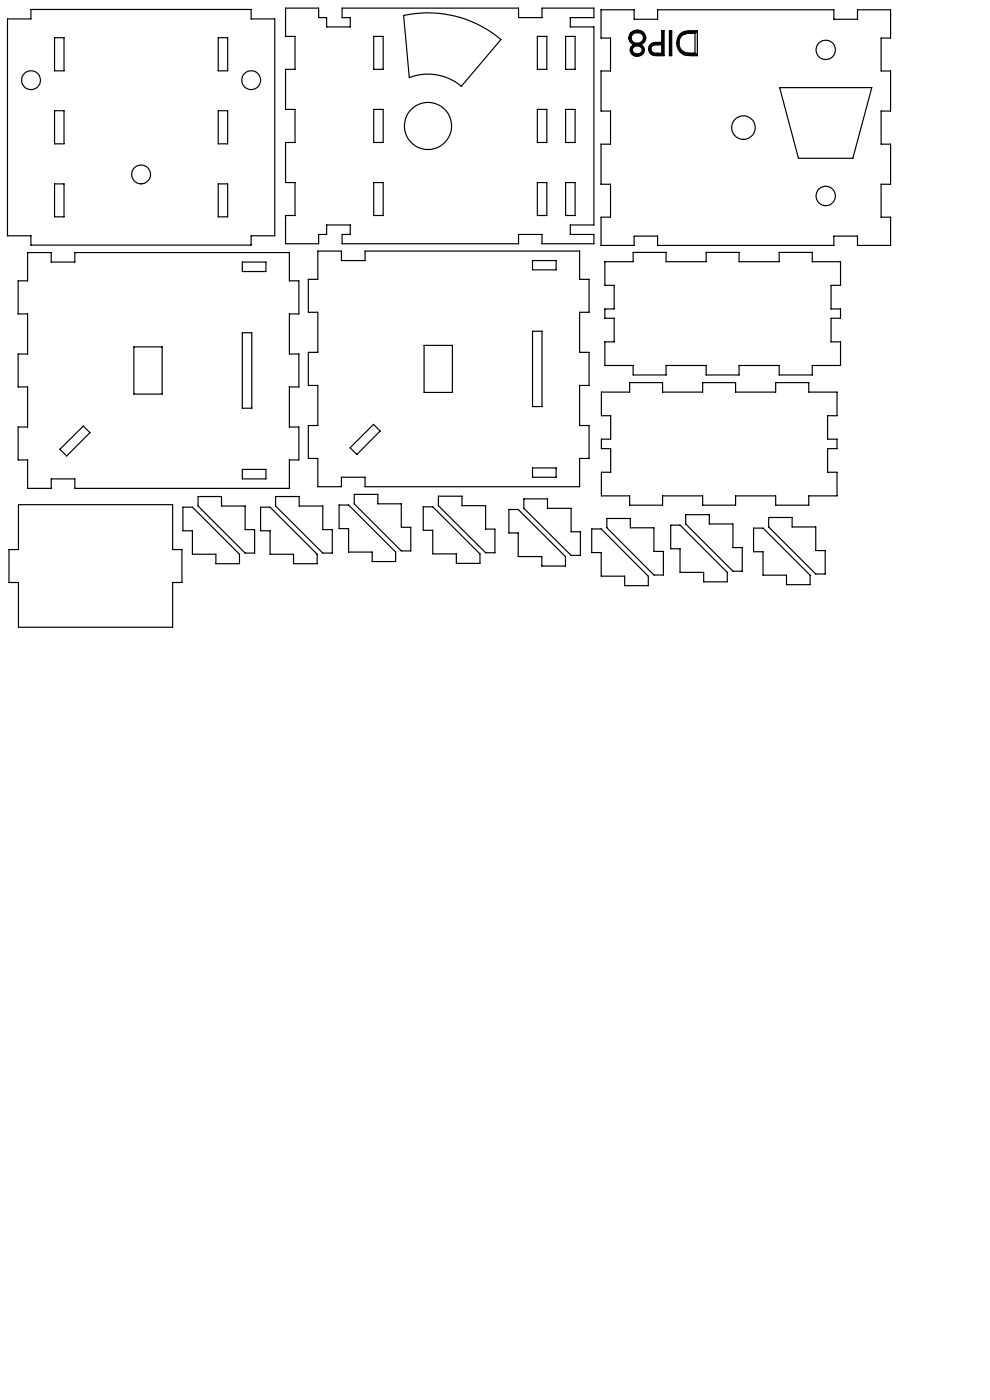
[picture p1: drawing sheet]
<svg xmlns="http://www.w3.org/2000/svg" width="210mm" height="297mm" viewBox="0 0 210 297" stroke-linecap="round" stroke-linejoin="round" font-family="sans-serif">
<path d="M146.8 7.1h.6v4.2h-.3h.8v-4.3zM142 6.5v5.3h.5v-5.3zM144.6 7.6l.2-.1a2.88 2.88 0 0 1 2-.4h.6v4.2h-.3a2.65 2.65 0 0 1-2.8-1.1 2.3 2.3 0 0 1 .3-2.6zM144.2 7.3a2.75 2.75 0 0 0-.3 3.2 2.75 2.75 0 0 0 2.9 1.3h1.1v-5.3l-2.7 .1zM138.3 9.8l.6-.3h1.5v1.8h-1a.95 .95 0 0 1-1.1-.3 .95 .95 0 0 1 0-1.1zM140.4 6.5v2.5h-.6a1.72 1.72 0 0 0-2.1 1v.9l.6 .7 .7 .2h1.9v-5.3zM134 7.5l.1-.1a1.27 1.27 0 0 1 1.6-.4 1.27 1.27 0 0 1 .7 1.5 1.3 1.3 0 0 1-1.6 .7 1.3 1.3 0 0 1-.9-1.5zM134.3 10.1l.6-.4 .7 .1 .6 .6-.1 .6-.8 .4-.8-.1-.4-.6zM133.8 6.9l-.4 1a1.62 1.62 0 0 0 1 1.6l-.5 .4a1.48 1.48 0 0 0 .7 2 1.48 1.48 0 0 0 2-.8v-.9l-.7-.7 .8-.7a1.68 1.68 0 0 0-.2-1.9 1.68 1.68 0 0 0-1.9-.4z" fill-rule="evenodd" fill="#000"/>
<g fill="none" stroke="#000" stroke-width=".25">
<path d="M1.6 4h5v-2h46.7v2h5v46h-5v2h-46.7v-2h-5zM11.6 8h2v7h-2zM46.3 8h2v7h-2zM60.6 1.7h7v2h1.7v2h5v-2h-1.7v-2h37.4v2h5v-2h11v2h-5v2h5v42h-5v2h5v2h-11v-2h-5v2h-37.4v-2h1.7v-2h-5v2h-1.7v2h-7v-6h2v-7h-2v-8.5h2v-7h-2v-8.5h2v-7h-2zM79.3 7.7h2v7h-2zM85.6 3.3a24 24 0 0 1 20.7 5.1l-8.4 9.9a10.9 10.9 0 0 0-11.1-1.8zM114 7.7h2v7h-2zM120 7.7h2v7h-2zM127.5 2.1h7v2h5v-2h37.4v2h5v-2h7v6h-2v7h2v8.5h-2v7h2v8.5h-2v7h2v6h-7v-2h-5v2h-37.4v-2h-5v2h-7v-6h2v-7h-2v-8.5h2v-7h-2v-8.5h2v-7h-2zM133.8 7a1.73 1.73 0 0 1 2.4-.4 1.73 1.73 0 0 1 .4 2.4l-.7 .5a1.3 1.3 0 0 1 .7 1.6 1.3 1.3 0 0 1-1.5 .9 1.31 1.31 0 0 1-1.4-1 1.31 1.31 0 0 1 .7-1.5 1.57 1.57 0 0 1-.6-2.5zM134.2 7.3a1.36 1.36 0 0 1 2.3 .7 1.34 1.34 0 0 1-1.3 1.2 1.34 1.34 0 0 1-1.4-1.1zM134.4 10a1.04 1.04 0 0 1 1.2-.2 1.04 1.04 0 0 1 .6 1.1 1.05 1.05 0 0 1-1.3 .5 1.05 1.05 0 0 1-.7-1.1z"/>
<path d="M138.3 9.8l.5-.2 1.6-.1v1.8h-1a.96 .96 0 0 1-1.1-.3 .96 .96 0 0 1 0-1.2zM140.4 6.5h.5v5.3h-1.1a2.02 2.02 0 0 1-2-.6 1.46 1.46 0 0 1 .1-1.7 1.46 1.46 0 0 1 1.5-.5h1zM142 6.5h.5v5.3h-.5zM144.1 7.4a2.42 2.42 0 0 1 2.2-.9h1.6v5.3h-1.1a2.74 2.74 0 0 1-2.9-1.2 2.74 2.74 0 0 1 .2-3.2zM144.5 7.7l.4-.3a3.8 3.8 0 0 1 2.5-.3v4.2h-1.1a2.14 2.14 0 0 1-2.1-1.2 2.14 2.14 0 0 1 .3-2.4zM165.4 18.6h19.5l-4 15h-11.5zM11.6 23.5h2v7h-2zM11.6 39h2v7h-2zM46.3 23.5h2v7h-2zM46.3 39h2v7h-2zM79.3 38.7h2v7h-2zM79.3 23.2h2v7h-2z"/>
<path d="M114 38.7h2v7h-2zM114 23.2h2v7h-2zM120 38.7h2v7h-2zM120 23.2h2v7h-2zM5.9 53.6h5v2h5v-2h45.5v6h2v7h-2v8.5h2v7h-2v8.5h2v7h-2v6h-45.5v-2h-5v2h-5v-6h-2.1v-7h2.1v-8.5h-2.1v-7h2.1v-8.5h-2.1v-7h2.1zM51.4 55.6h5v2h-5zM67.4 53.3h5v2h5v-2h45.5v6h2.1v6.9h-2.1v8.6h2.1v7h-2.1v8.5h2.1v7h-2.1v6h-45.5v-2.1h-5v2.1h-5v-6h-2v-7h2v-8.5h-2v-7h2v-8.6h-2v-6.9h2zM113 55.3h5v2h-5zM128.3 55.5h6v-2h7v2h8.5v-2h7v2h8.5v-2h7v2h6v5h-2v5h2v2h-2v5h2v5h-6v2h-7v-2h-8.5v2h-7v-2h-8.5v2h-7v-2h-6v-5h2v-5h-2v-2h2v-5h-2zM28.4 73.6h6v10h-6zM51.4 70.6h2v16h-2zM90 73.3h6v10h-6z"/>
<path d="M113 70.3h2v16h-2zM12.7 95.3l5-4.9 1.4 1.4-5 4.9zM51.4 99.6h5v2h-5zM74.3 95l4.9-5 1.4 1.4-4.9 5zM113 99.3h5v1.9h-5zM127.6 83.2h6v-2h6.9v2h8.5v-2h7v2h8.5v-2h7.1v2h6v5h-2.1v5h2.1v2h-2.1v5h2.1v5h-6v2h-7.1v-2h-8.5v2h-7v-2h-8.5v2h-6.9v-2h-6v-5h1.9v-5h-1.9v-2h1.9v-5h-1.9zM3.9 107.1h32.7v9.5h2v7h-2v9.5h-32.7v-9.5h-2v-7h2zM38.8 107.6h2l10 10v2h-5v-2h-5v-5h-2zM42 105.3h5v2h5v5.1h2v4.9h-2l-10-10zM55.3 107.6h2l10 10v2h-5v-2h-5v-5h-2zM58.5 105.3h5v2h5v5.1h2v4.9h-2l-10-10zM71.9 107.1h2l10 10v2h-4.9v-2h-5.1v-5h-2z"/>
<path d="M75.1 104.9h5.1v2h4.9v5h2v5h-2l-10-10zM89.8 107.5h2l10 10v2h-5v-2h-5v-5h-2zM93 105.3h5v2h5v5h2v5h-2l-10-10zM107.9 108.1h2l10 10v2h-5v-2h-5v-5h-2zM111.1 105.8h5v2h5v5h2v5h-2l-10-10zM125.5 112.2h2l10 10v2h-5v-2h-5v-5h-2zM128.7 110h5v2h5v5h2v5h-2l-10-10zM142.3 111.4h2l10 10v2h-5v-2h-5v-5h-2zM145.5 109.2h5v2h5v5h1.9v5h-1.9l-10-10zM159.8 112h2.1l9.9 10v2h-5v-2h-4.9v-5h-2.1zM163.1 109.8h4.9v2h5v5h2v5h-2l-9.9-10z"/>
<circle cx="6.6" cy="17" r="2.01"/>
<circle cx="53.3" cy="17" r="2"/>
<circle cx="175.1" cy="10.6" r="2.05"/>
<circle cx="29.9" cy="37" r="2"/>
<circle cx="90.8" cy="26.7" r="5"/>
<circle cx="157.7" cy="27.1" r="2.5"/>
<circle cx="175.1" cy="41.6" r="2.05"/>
</g>
</svg>
